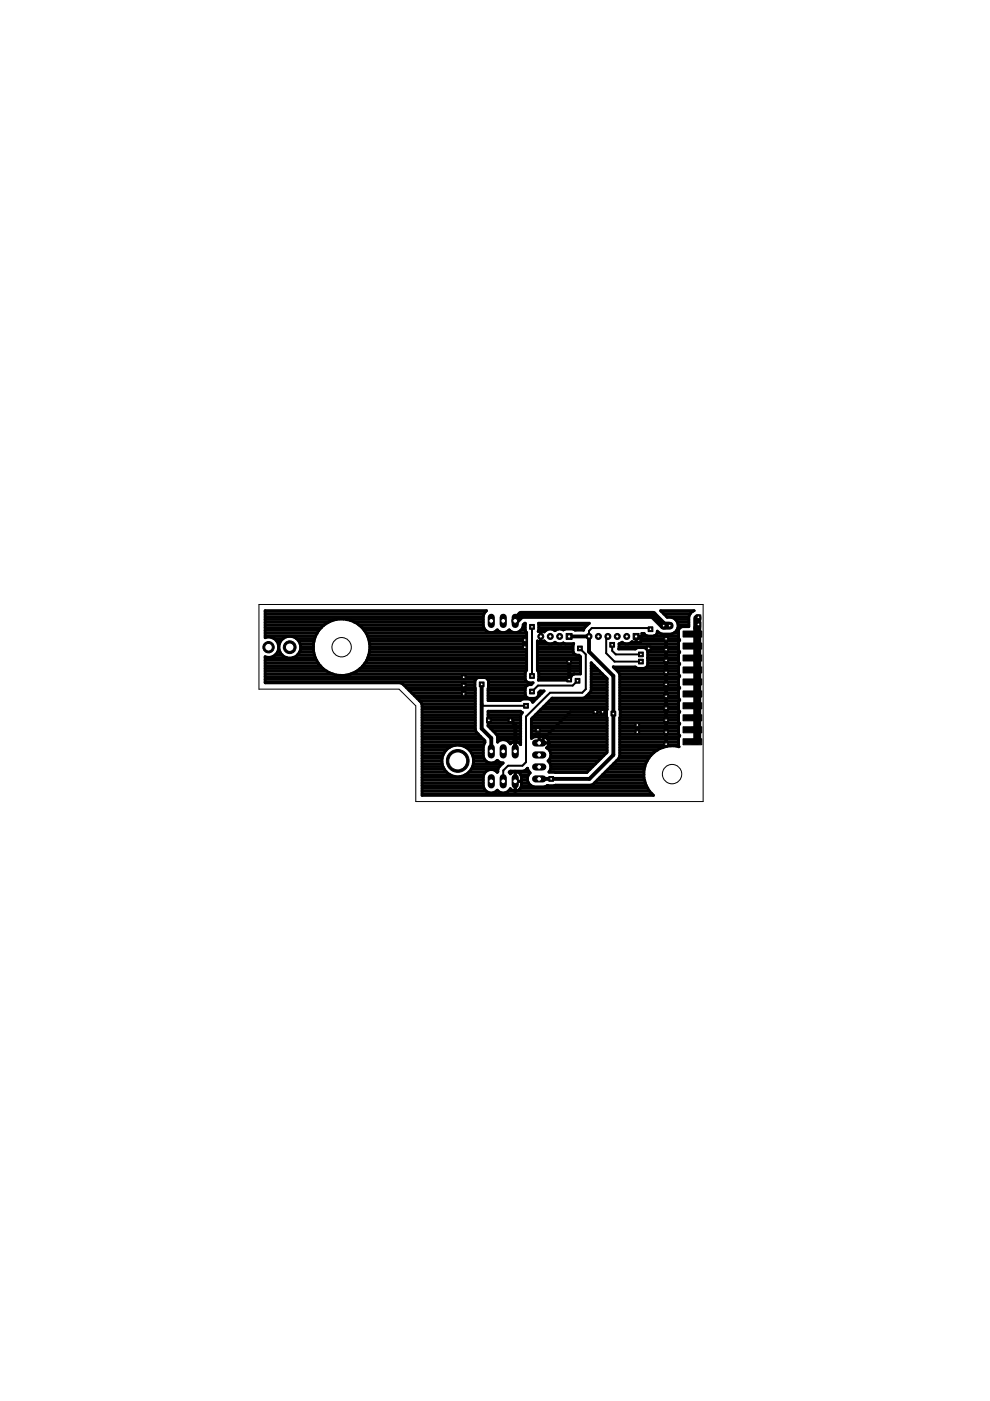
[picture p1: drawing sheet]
<svg xmlns="http://www.w3.org/2000/svg" width="210mm" height="297mm" viewBox="0 0 210 297" stroke-linecap="round" stroke-linejoin="round" font-family="sans-serif">
<path d="M144.8 133.8h4v1.3h-4zM144.8 136.3h4v1.3h-4zM144.8 138.9h4v1.2h-4zM144.8 141.4h4v1.3h-4zM144.8 144h4v1.2h-4zM144.8 146.5h4v1.3h-4zM144.8 149h4v1.3h-4zM144.8 151.6h4v1.2h-4zM144.8 154.1h4v1.3h-4zM144.8 156.6h4v1.3h-4z" fill="#000" stroke="#000" stroke-width=".21"/>
<path d="M112.8 132.9v10.4M123 137.5l1.2 1.2v7.4l-.8 .8h-6.8l-5.1 5v9.7l-.7 .7h-3.1l-1 1.1v2.3M128.9 134.9l-.4 .4v3.2l1.8 1.8h5.6M129.8 136.7v1.3l.8 .7h5.3M134.9 134.9l.5 .5h5.8M137.5 137.5l.3 .2h3.4M137.9 133.4l-.2-.2h-12.2l-.6 .6v1.1M102.1 149.4v.2h9.4M103.7 152.7h4.5M122.4 144.3l-1 1.1h-7.3l-1.3 1.2" fill="none" stroke="#000" stroke-width=".42"/>
<path d="M120.7 134.9h4.2v3.3l5.1 5.1v16.8l-5 5h-10.7M141.2 135.4v22.4M102.1 145.1v9.4l2.1 2v2.8M108.2 152.7l1 1v5.6M120.7 140.3v3.8" fill="none" stroke="#000" stroke-width=".83"/>
<g fill="none" stroke="#000" stroke-width=".61">
<path d="M56.2 133.1h11.9M56.2 133.6h11.4M56.2 140h10.9M56.2 139.4h4.6M56.2 134.8h10.7M56.2 134.2h11M56.2 132.5h12.5M56.2 131.9h13.4M56.2 131.3h15M56.2 130.8h46.3M56.2 130.2h46.4M56.2 129.6h46.8"/>
<path d="M58.1 135.4h1.9M58.3 138.9h1.5M58.7 136h.8M58.8 138.3h.6M59 136.5h.2M59.1 137.7h.1M59.1 137.1h.1M59.1 137.7a2.34 2.34 0 0 1 2.3-2.8 2.34 2.34 0 0 1 2.3 2.8M59.1 137.7a2.35 2.35 0 0 0 2.3 1.9 2.35 2.35 0 0 0 2.3-1.9M62.1 139.4h4.7M62.8 135.4h3.9M63 138.9h3.7"/>
<path d="M63.4 136h3.2M63.5 138.3h3M63.6 136.5h2.9M63.7 137.7h2.8M63.7 137.1h2.8M66.8 135h.1M66.8 139.4v.1M66.8 135l-.3 1.5v1.5l.3 1.4M66.8 139.4l.8 1.4M67.6 133.7h.1M67.6 133.7l-.8 1.3M68.6 132.6h.1"/>
<path d="M68.6 132.6l-1 1.1M69.9 131.8h.1M69.9 131.8l-1.3 .8M71.3 131.3h.1M71.3 131.3l-1.4 .5M72.8 131.2l1.5 .3M72.8 131.2h.1M72.8 131.2l-1.5 .1M73.4 131.3h29.1M74.3 131.5a6 6 0 0 1 4 4.2M74.3 131.5h.1M75.2 131.9h27.3"/>
<path d="M76.1 132.5h26.4M76.8 133.1h25.8M77.2 133.6h25.8M77.6 134.2h34.1M77.7 140h34M77.9 134.8h33.8M78 139.4h33.7M78.1 135.4h33.6M78.2 138.9h33.5M78.3 135.7h.1M78.3 138.7h.1M78.3 135.7l.1 1.5-.1 1.5"/>
<path d="M78.3 138.7l-.6 1.4M78.3 136h33.4M78.3 138.3h33.4M78.4 136.5h33.3M78.4 137.7h33.3M78.4 137.1h33.3M105.3 133.6h.2M107.8 133.6h.3M110.4 133.6h1M110.8 133.1h.6M110.9 132.5h.5M111.4 133.6v-1.5l-.5 .4a1.69 1.69 0 0 1-1.1 1.5 1.69 1.69 0 0 1-1.8-.5 1.63 1.63 0 0 1-2.6 0 1.69 1.69 0 0 1-1.7 .6 1.69 1.69 0 0 1-1.2-1.4v-2.2l.2-.6 .4-.4h-46.9v5.7a2.15 2.15 0 0 1 2.9 2 2.15 2.15 0 0 1-2.9 2v5.6h28.7l.5 .2 3.9 3.9 .2 .5v19.2h49.1l-1-.9-.7-1.4"/>
<path d="M111.4 133.6l.3 .5v8l-.3 .5v1.4M113.9 136.5h7.7M113.9 140h9.2M113.9 139.4h9.2M113.9 138.9h8.2M113.9 138.3h7.6M113.9 137.7h7.6M113.9 137.1h7.6M113.9 136h.1M114 136l-.1-.1v6.2l.3 .5v1.4M114 136l.6 .1 .7-.1M114.2 133.6h1.5"/>
<path d="M114.2 133.1h9.8M114.2 132.5h10.3M114.7 134.9h.1M114.7 133.8v2.3M114.7 136h.1M114.7 135.4h.1M114.7 134.8h.1M114.7 134.2h.1M115.3 136l1.1 .5M115.3 136h.2M117 136.5l.7-.3 .6 .3M117.6 133.6h.1"/>
<path d="M119 136.5l.4-.2 .4 .2M121.5 136.5l.1-.1-.1 .4v1.4a1.05 1.05 0 0 0 1.3 .7l.3 .3v3.7h-8.9M123.9 133.1l1-1h-10.7v1.5M123.9 133.1l-.2 .5h-1.8l-.4-.2h-1.7l-.3 .1a1.79 1.79 0 0 0-1.8 .2 1.78 1.78 0 0 0-2.4 .2l-.5-.1-.7 .1 .1-.3M131.3 136.5h12.6M131.3 137.1h12.6M132.6 136.5l-.7-.3-.6 .3-.1 1.1h3.5l.5-.3h1.4l.6 .4M134.9 136h.1M134.9 135.4h.1M135.9 136h8.1M136.1 134.9h-1.2v1.2M136.1 135.4h7.8"/>
<path d="M136.1 134.8h1M137.2 137.7h6.7M137.2 137.7l.1 .3v2.9l-.4 .7-.3 .1h-1.4l-.5-.3h-4.7l1.2 1.2 .2 .4v7.4M137.3 140h6.6M137.3 139.4h6.6M137.3 138.9h6.6M137.3 138.3h6.8M138.7 134.8h5.2M139.3 134.2h.6M140.2 129.6h6.7M140.8 130.2h5.5M141.4 130.8h4.6"/>
<path d="M142.8 134.2h1.1M143.2 131.3h2.8M143.5 133.6h.4M143.6 131.9h2.4M143.7 133.1h.5M143.8 132.5h2.2M143.9 133.6v1.7l.2 .4-.2 .4v1.7l.2 .4-.2 .5v1.6l.2 .5-.2 .4v1.7l.2 .4-.2 .5v1.6l.1 .4M146 130.8l.3-.7 .9-.6h-7.1l1.4 1.4a1.83 1.83 0 0 1 2.2 1.3 1.83 1.83 0 0 1-1.4 2.2h-1.9l-1-.6a.89 .89 0 0 1-.8 1.1h-1.4l-.3-.2-.3-.4h-.5v1.4l-.3 .3-.2 .1h-1.6l-.8 .4M146 130.8v2.1h-1.4l-.3 .1-.4 .6M146.8 139.5h.5l.5 .5M147.8 133.2l.3 .2v1M147.8 136.7l-.2 .3h-.8"/>
<path d="M56.2 142.3h13.1M56.2 142.9h14.3M56.2 144.6h44.5M56.2 144h44.6M56.2 143.5h55.2M56.2 141.7h12.3M56.2 141.2h11.7M56.2 140.6h11.3M67.6 140.8h.1M67.6 140.8l1 1.1M68.6 141.9h.1M68.6 141.9l1.3 .8"/>
<path d="M69.9 142.7h.1M69.9 142.7l1.4 .4M71.3 143.1h.1M71.3 143.1l1.5 .1M72.8 143.2h.1M74.3 142.9l-1.5 .3M74.3 142.9h.1M74.4 142.9h37M75.6 142.3h35.9M75.6 142.3l-1.3 .6M76.3 141.7h35.4M76.8 141.4l-1.2 .9"/>
<path d="M76.8 141.4h.1M76.9 141.2h34.8M77.4 140.6h34.3M77.7 140.1l-.9 1.3M77.7 140.1h.1M85.6 145.2h15.1M86.1 145.8h14.6M86.7 146.3h14.1M87.3 146.9h13.5M87.9 147.5h12.9M88.5 148.1h12.3M89 148.7h11.8"/>
<path d="M89.4 149.2h11.4M89.5 159.6h4.7M89.5 159h5.1M89.5 158.5h5.8M89.5 157.9h13.1M89.5 157.3h13.3M89.5 156.7h13M89.5 156.2h12.4M89.5 155.6h11.8M89.5 155h11.4M89.5 154.4h11.3M89.5 153.9h11.3"/>
<path d="M89.5 153.3h11.3M89.5 152.7h11.3M89.5 152.1h11.3M89.5 151.6h11.3M89.5 151h11.3M89.5 150.4h11.3M89.5 149.8h11.3M98.8 158.5h3.7M99.5 159h3M99.9 159.6h2.6M100.7 145.8l.1 8.9 .2 .5 1.8 1.9v.4l-.3 .7v2.2a1.71 1.71 0 0 0 1.2 1.3 1.71 1.71 0 0 0 1.7-.5l.3 .3 1 .3-1 .9-.3 1a1.69 1.69 0 0 0-1.7-.5 1.69 1.69 0 0 0-1.2 1.3v2.3a1.7 1.7 0 0 0 1.2 1.3 1.7 1.7 0 0 0 1.7-.6 1.67 1.67 0 0 0 2.8-.3 1.32 1.32 0 0 0 1.4 .5 1.32 1.32 0 0 0 1-1.2M100.7 145.8v-1.4l.4-.6 .3-.1 1.8 .1 .4 .6v1.4"/>
<path d="M103.4 144h8M103.5 153.9h6.9M103.5 153.3h6.9M103.5 152.7h6.9M103.5 152.1h6.9M103.5 151.6h6.9M103.5 151h7M103.5 148.1h10.3M103.5 147.5h7.9M103.5 146.9h7.9M103.5 146.3h7.9M103.6 145.2h8.4"/>
<path d="M103.6 145.8h7.8M103.6 144.6h8.2M104 154.4h6.4M104.6 155h5.8M105.1 155.6h5.3M105.5 156.2h4.9M105.5 157.3h.1M105.5 156.7h4.9M107.9 157.3h.8M108.7 157.3h1M108.7 157.3l-.5 .4a1.69 1.69 0 0 0-2.7-.4M109.2 157.2v2.1"/>
<path d="M109.2 159.3h.1M109.2 159h.1M109.2 158.5h.1M109.2 157.9h.1M109.2 157.3h.1M109.7 157.3l.7 .6v-6.2l.4-.6-.5-.3h-6.8v3.1l1.8 1.8 .2 .5v1.1M109.7 157.3h.7M111.4 144l.4 .6 .3 .2h.9l-.4 .4a1.01 1.01 0 0 0-1.2 .7l.1 1.7 .6 .5h1.4a1.04 1.04 0 0 0 .7-1.3l.3-.3h.9l-2.5 2.4-.3-.5-.4-.2h-1.4l-.5 .3h-6.8l.1-2.7M112.7 156.2h16M112.7 155.6h16M112.7 155h16M112.7 154.4h16"/>
<path d="M112.7 153.9h16M112.7 153.3h16M112.7 152.7h16M112.7 156.5l.5-.3h2a1.31 1.31 0 0 1 1.2 .9 1.31 1.31 0 0 1-.5 1.5l.6 .5M112.7 156.5h.1M112.8 148.7h.4M112.9 152.1h15.8M113.5 151.6h15.1M113.9 141.7h9.2M113.9 141.2h9.2M113.9 140.6h9.2M114.1 142.3h9"/>
<path d="M114.1 151h14.5M114.2 147.5h.1M114.2 144h6.8M114.2 146.9h.7M114.2 143.5h6.9M114.3 157.5h2.1M114.3 156.2v1.3M114.3 157.3h.1M114.3 156.7h.1M114.7 150.4h14M115.3 149.8h13.4M115.8 149.2h12.9"/>
<path d="M116 158.5h12.7M116.1 156.7h12.6M116.3 157.9h12.4M116.4 157.3h12.3M116.4 148.7h12.3M116.5 159h12.2M116.5 159.1a1.68 1.68 0 0 1-.3 2.2 1.64 1.64 0 0 1 .2 2.4h8.1M116.7 159.6h11.9M117 148.1h11.7M121.8 142.9a1.09 1.09 0 0 0-.9 1.3h-6.7v-.2M124.4 147.5h4.3M125 146.9h3.7"/>
<path d="M125.3 146.3v-5.8l3.4 3.4v6.5M125.3 146.3l-.1 .4-1.1 1.1-.4 .2h-6.6l-4.4 4.4v4.1M125.3 145.2h3.4M125.3 142.3h1.8M125.3 142.9h2.4M125.3 146.3h3.4M125.3 145.8h3.4M125.3 144.6h3.4M125.3 144h3.4M125.3 143.5h3M125.3 141.7h1.3M125.3 141.2h.7"/>
<path d="M125.3 140.6h.1M126.2 150.9h-5.3l-6.6 6.6M128.7 150.4v9.1l-4.3 4.3-6.9-.1M130.4 141.7h13.5M131 142.3h12.9M131.3 142.9h12.6M131.4 150.4v9.9l-.2 .5-5.5 5.5-.5 .2h-9.1M131.4 145.2h12.5M131.4 159.6h7.1M131.4 159h7.9M131.4 158.5h9.2M131.4 157.9h12.5"/>
<path d="M131.4 157.3h12.5M131.4 156.7h12.5M131.4 156.2h12.6M131.4 155.6h12.5M131.4 155h12.5M131.4 154.4h12.5M131.4 153.9h12.5M131.4 153.3h12.6M131.4 152.7h12.5M131.4 150.4h12.5M131.4 149.8h12.5M131.4 149.2h12.5"/>
<path d="M131.4 148.7h12.6M131.4 148.1h12.5M131.4 147.5h12.5M131.4 146.9h12.5M131.4 146.3h12.5M131.4 145.8h12.6M131.4 144.6h12.5M131.4 144h12.5M131.4 143.5h12.6M131.4 152.1h12.5M131.5 151.6h12.4M131.5 151h12.6"/>
<path d="M137.2 141.2h6.7M137.3 140.6h6.7M138.7 159.5h.1M138.7 159.5l-1.1 1.1M139.9 158.7h.1M139.9 158.7l-1.2 .8M141.4 158.2h.1M141.4 158.2l-1.5 .5M142.9 158.1h.1M142.9 158.1l-1.5 .1M144 145.8l.1 .1-.2 .4v1.6l.2 .5-.2 .4v1.7l.2 .4-.2 .5v1.6l.2 .5-.2 .4v1.7l.2 .4-.2 .4 .1 1.9-1.1-.2M147.8 142.3h.3"/>
<path d="M147.8 155h.3M147.8 152.4h.3M147.8 149.9h.3M147.8 147.1l.3 .3v.2M147.8 144.8h.3M89.5 163.7h5.2M89.5 167.7h13.6M89.5 168.3h48.7M89.5 167.1h13.1M89.5 166.6h13M89.5 166h13M89.5 165.4h13"/>
<path d="M89.5 164.8h13M89.5 164.3h5.9M89.5 163.1h4.7M89.5 162.5h4.4M89.5 161.9h4.2M89.5 161.4h4.2M89.5 160.8h4.2M89.5 160.2h4.4M98.7 164.3h3.9M99.4 163.7h3.6M99.9 163.1h5.7M100.2 162.5h5.7"/>
<path d="M100.2 160.2h2.3M100.4 161.9h6.1M100.4 160.8h2.2M100.4 161.4h2.7M105.3 167.7h.3M105.3 161.4h.3M105.3 163.7h.2M107.8 167.7h1.3M108 163.7h.7M108.7 163.7l-.5 .4-.3-.4 .3-.2h2.8l.8-.6 .6 1a1.69 1.69 0 0 0-.5 1.7 1.69 1.69 0 0 0 1.3 1.2h2.2l.7-.3M108.7 163.7h1M109.2 163.6v4.1"/>
<path d="M109.2 163.7h.1M109.2 165.7h1.4M109.2 167.1h.1M109.2 166.6h.1M109.2 166h.1M109.2 165.4h.1M109.2 164.8h.1M109.2 164.3h.1M109.4 167.7h28.3M109.7 163.7l.5 .3 .3 .6 .1 1.9M109.8 163.7h2.4M110.3 167.1h27.1"/>
<path d="M110.4 164.3h1.7M110.6 166.6h2M110.6 166h1.5M110.6 165.4h1.2M110.6 164.8h1.2M111.6 163.1h.3M116.1 166.6h.1M116.2 161.4h10.7M116.6 160.8h10.8M116.6 161.9h9.7M116.7 163.1h8.4M116.8 162.5h8.9"/>
<path d="M116.8 160.2h11.2M117.6 166.6h19.4M126 166h10.8M126.6 165.4h10.1M127.2 164.8h9.3M127.8 164.3h8.7M128.4 163.7h8.1M128.9 163.1h7.7M129.5 162.5h7.2M130.1 161.9h6.8M130.7 161.4h6.5M131.2 160.8h6.3"/>
<path d="M131.4 160.2h6.6M136.5 164.9l.4 1.4M136.9 161.9h.1M136.9 161.9l-.4 1.5v1.5M136.9 166.3h.1M137.6 160.6h.1M137.6 160.6l-.7 1.3"/>
<circle cx="97" cy="161.3" r="3.4"/>
</g>
<path d="M109.2 131.6l1.3-1.2h27.9l2.3 2.3h1.3M147.8 131.1v25.4" fill="none" stroke="#000" stroke-width="1.7"/>
<path d="M146.8 139.5h1M146.8 134.4h1.3M146.8 137h1.3M148.1 130.9l-.3 .2M146.8 154.7h1l.3 .3M146.8 152.2h1l.3 .2M146.8 149.6h1l.3 .3M146.8 147.1h.8l.5 .5M146.8 144.6h1l.3 .2M146.8 142h1l.3 .3M147.8 156.5v.3l.3 .2-.3 .3h-1" fill="none" stroke="#000" stroke-width="1.3"/>
<circle cx="56.9" cy="137.2" r="1.21" fill="#000" stroke="#000" stroke-width=".21"/>
<circle cx="56.9" cy="137.2" r=".8" fill="#fff" stroke="#000" stroke-width=".21"/>
<circle cx="61.4" cy="137.2" r="1.35" fill="#000" stroke="#000" stroke-width=".21"/>
<circle cx="61.4" cy="137.2" r=".9" fill="#fff" stroke="#000" stroke-width=".21"/>
<circle cx="97" cy="161.3" r="2.41" fill="#000" stroke="#000" stroke-width=".21"/>
<circle cx="97" cy="161.3" r="1.91" fill="#fff" stroke="#000" stroke-width=".21"/>
<path d="M134.2 134.3h1.3v1.3h-1.3z" fill="#000" stroke="#000" stroke-width=".21"/>
<circle cx="134.9" cy="134.9" r=".36" fill="#fff" stroke="#000" stroke-width=".21"/>
<circle cx="132.9" cy="134.9" r=".64" fill="#000" stroke="#000" stroke-width=".21"/>
<circle cx="132.9" cy="134.9" r=".36" fill="#fff" stroke="#000" stroke-width=".21"/>
<circle cx="130.9" cy="134.9" r=".64" fill="#000" stroke="#000" stroke-width=".21"/>
<circle cx="130.9" cy="134.9" r=".36" fill="#fff" stroke="#000" stroke-width=".21"/>
<circle cx="128.9" cy="134.9" r=".64" fill="#000" stroke="#000" stroke-width=".21"/>
<circle cx="128.9" cy="134.9" r=".36" fill="#fff" stroke="#000" stroke-width=".21"/>
<circle cx="126.9" cy="134.9" r=".64" fill="#000" stroke="#000" stroke-width=".21"/>
<circle cx="126.9" cy="134.9" r=".36" fill="#fff" stroke="#000" stroke-width=".21"/>
<circle cx="124.9" cy="134.9" r=".64" fill="#000" stroke="#000" stroke-width=".21"/>
<circle cx="124.9" cy="134.9" r=".36" fill="#fff" stroke="#000" stroke-width=".21"/>
<path d="M120 134.3h1.3v1.3h-1.3z" fill="#000" stroke="#000" stroke-width=".21"/>
<circle cx="120.7" cy="134.9" r=".36" fill="#fff" stroke="#000" stroke-width=".21"/>
<circle cx="118.7" cy="134.9" r=".64" fill="#000" stroke="#000" stroke-width=".21"/>
<circle cx="118.7" cy="134.9" r=".36" fill="#fff" stroke="#000" stroke-width=".21"/>
<circle cx="116.7" cy="134.9" r=".64" fill="#000" stroke="#000" stroke-width=".21"/>
<circle cx="116.7" cy="134.9" r=".36" fill="#fff" stroke="#000" stroke-width=".21"/>
<circle cx="114.7" cy="134.9" r=".64" fill="#000" stroke="#000" stroke-width=".21"/>
<circle cx="114.7" cy="134.9" r=".36" fill="#fff" stroke="#000" stroke-width=".21"/>
<path d="M109.2 158.5v1.6" fill="none" stroke="#000" stroke-width="1.5"/>
<circle cx="109.2" cy="159.3" r=".51" fill="#fff" stroke="#000" stroke-width=".21"/>
<path d="M106.7 158.5v1.6" fill="none" stroke="#000" stroke-width="1.5"/>
<circle cx="106.7" cy="159.3" r=".51" fill="#fff" stroke="#000" stroke-width=".21"/>
<path d="M104.2 158.5v1.6" fill="none" stroke="#000" stroke-width="1.5"/>
<circle cx="104.2" cy="159.3" r=".51" fill="#fff" stroke="#000" stroke-width=".21"/>
<path d="M109.2 130.9v1.5" fill="none" stroke="#000" stroke-width="1.5"/>
<circle cx="109.2" cy="131.6" r=".51" fill="#fff" stroke="#000" stroke-width=".21"/>
<path d="M106.7 130.9v1.5" fill="none" stroke="#000" stroke-width="1.5"/>
<circle cx="106.7" cy="131.6" r=".51" fill="#fff" stroke="#000" stroke-width=".21"/>
<path d="M104.2 130.9v1.5" fill="none" stroke="#000" stroke-width="1.5"/>
<circle cx="104.2" cy="131.6" r=".51" fill="#fff" stroke="#000" stroke-width=".21"/>
<path d="M109.2 164.9v1.5" fill="none" stroke="#000" stroke-width="1.5"/>
<circle cx="109.2" cy="165.7" r=".51" fill="#fff" stroke="#000" stroke-width=".21"/>
<path d="M106.7 164.9v1.5" fill="none" stroke="#000" stroke-width="1.5"/>
<circle cx="106.7" cy="165.7" r=".51" fill="#fff" stroke="#000" stroke-width=".21"/>
<path d="M104.2 164.9v1.5" fill="none" stroke="#000" stroke-width="1.5"/>
<circle cx="104.2" cy="165.7" r=".51" fill="#fff" stroke="#000" stroke-width=".21"/>
<path d="M113.6 162.6h1.5" fill="none" stroke="#000" stroke-width="1.5"/>
<circle cx="114.3" cy="162.6" r=".51" fill="#fff" stroke="#000" stroke-width=".21"/>
<path d="M113.6 165.1h1.5" fill="none" stroke="#000" stroke-width="1.5"/>
<circle cx="114.3" cy="165.1" r=".51" fill="#fff" stroke="#000" stroke-width=".21"/>
<path d="M113.6 160.1h1.5" fill="none" stroke="#000" stroke-width="1.5"/>
<circle cx="114.3" cy="160.1" r=".51" fill="#fff" stroke="#000" stroke-width=".21"/>
<path d="M113.6 157.5h1.5" fill="none" stroke="#000" stroke-width="1.5"/>
<circle cx="114.3" cy="157.5" r=".51" fill="#fff" stroke="#000" stroke-width=".21"/>
<path d="M137.4 132.9h1v1h-1z" fill="#000" stroke="#000" stroke-width=".21"/>
<circle cx="137.9" cy="133.4" r=".3" fill="#fff" stroke="#000" stroke-width=".21"/>
<path d="M129.5 150.8h1.1v1h-1.1z" fill="#000" stroke="#000" stroke-width=".21"/>
<circle cx="130" cy="151.3" r=".3" fill="#fff" stroke="#000" stroke-width=".21"/>
<path d="M101.6 144.6h1v1h-1z" fill="#000" stroke="#000" stroke-width=".21"/>
<circle cx="102.1" cy="145.1" r=".3" fill="#fff" stroke="#000" stroke-width=".21"/>
<path d="M116.4 164.6h1v1.1h-1z" fill="#000" stroke="#000" stroke-width=".21"/>
<circle cx="116.9" cy="165.1" r=".3" fill="#fff" stroke="#000" stroke-width=".21"/>
<path d="M111 149.1h1v1.1h-1z" fill="#000" stroke="#000" stroke-width=".21"/>
<circle cx="111.5" cy="149.6" r=".3" fill="#fff" stroke="#000" stroke-width=".21"/>
<path d="M140.7 134.9h1v1.1h-1z" fill="#000" stroke="#000" stroke-width=".21"/>
<circle cx="141.2" cy="135.4" r=".3" fill="#fff" stroke="#000" stroke-width=".21"/>
<path d="M140.7 137.2h1v1h-1z" fill="#000" stroke="#000" stroke-width=".21"/>
<circle cx="141.2" cy="137.7" r=".3" fill="#fff" stroke="#000" stroke-width=".21"/>
<path d="M140.7 139.5h1v1h-1z" fill="#000" stroke="#000" stroke-width=".21"/>
<circle cx="141.2" cy="140" r=".3" fill="#fff" stroke="#000" stroke-width=".21"/>
<path d="M140.7 142h1v1.1h-1z" fill="#000" stroke="#000" stroke-width=".21"/>
<circle cx="141.2" cy="142.6" r=".3" fill="#fff" stroke="#000" stroke-width=".21"/>
<path d="M140.7 144.6h1v1h-1z" fill="#000" stroke="#000" stroke-width=".21"/>
<circle cx="141.2" cy="145.1" r=".3" fill="#fff" stroke="#000" stroke-width=".21"/>
<path d="M140.7 147.1h1v1h-1z" fill="#000" stroke="#000" stroke-width=".21"/>
<circle cx="141.2" cy="147.6" r=".3" fill="#fff" stroke="#000" stroke-width=".21"/>
<path d="M140.7 149.6h1v1.1h-1z" fill="#000" stroke="#000" stroke-width=".21"/>
<circle cx="141.2" cy="150.2" r=".3" fill="#fff" stroke="#000" stroke-width=".21"/>
<path d="M140.7 152.2h1v1h-1z" fill="#000" stroke="#000" stroke-width=".21"/>
<circle cx="141.2" cy="152.7" r=".3" fill="#fff" stroke="#000" stroke-width=".21"/>
<path d="M140.7 154.7h1v1h-1z" fill="#000" stroke="#000" stroke-width=".21"/>
<circle cx="141.2" cy="155.2" r=".3" fill="#fff" stroke="#000" stroke-width=".21"/>
<path d="M140.7 157.3h1v1h-1z" fill="#000" stroke="#000" stroke-width=".21"/>
<circle cx="141.2" cy="157.8" r=".3" fill="#fff" stroke="#000" stroke-width=".21"/>
<path d="M137 137h1v1h-1z" fill="#000" stroke="#000" stroke-width=".21"/>
<circle cx="137.5" cy="137.5" r=".3" fill="#fff" stroke="#000" stroke-width=".21"/>
<path d="M125.7 150.4h1v1h-1z" fill="#000" stroke="#000" stroke-width=".21"/>
<circle cx="126.2" cy="150.9" r=".3" fill="#fff" stroke="#000" stroke-width=".21"/>
<path d="M120.2 143.6h1v1h-1z" fill="#000" stroke="#000" stroke-width=".21"/>
<circle cx="120.7" cy="144.1" r=".3" fill="#fff" stroke="#000" stroke-width=".21"/>
<path d="M120.2 139.8h1v1h-1z" fill="#000" stroke="#000" stroke-width=".21"/>
<circle cx="120.7" cy="140.3" r=".3" fill="#fff" stroke="#000" stroke-width=".21"/>
<path d="M103.1 152.2h1.1v1h-1.1z" fill="#000" stroke="#000" stroke-width=".21"/>
<circle cx="103.7" cy="152.7" r=".3" fill="#fff" stroke="#000" stroke-width=".21"/>
<path d="M107.7 152.2h1v1h-1z" fill="#000" stroke="#000" stroke-width=".21"/>
<circle cx="108.2" cy="152.7" r=".3" fill="#fff" stroke="#000" stroke-width=".21"/>
<path d="M97.8 143.1h1v1h-1z" fill="#000" stroke="#000" stroke-width=".21"/>
<circle cx="98.3" cy="143.6" r=".3" fill="#fff" stroke="#000" stroke-width=".21"/>
<path d="M97.8 144.8h1v1.1h-1z" fill="#000" stroke="#000" stroke-width=".21"/>
<circle cx="98.3" cy="145.4" r=".3" fill="#fff" stroke="#000" stroke-width=".21"/>
<path d="M97.8 146.6h1v1h-1z" fill="#000" stroke="#000" stroke-width=".21"/>
<circle cx="98.3" cy="147.1" r=".3" fill="#fff" stroke="#000" stroke-width=".21"/>
<path d="M113.6 154.2h1v1h-1z" fill="#000" stroke="#000" stroke-width=".21"/>
<circle cx="114.1" cy="154.7" r=".3" fill="#fff" stroke="#000" stroke-width=".21"/>
<path d="M127.3 150.4h1v1h-1z" fill="#000" stroke="#000" stroke-width=".21"/>
<circle cx="127.8" cy="150.9" r=".3" fill="#fff" stroke="#000" stroke-width=".21"/>
<path d="M134.6 153.2h1v1h-1z" fill="#000" stroke="#000" stroke-width=".21"/>
<circle cx="135.1" cy="153.7" r=".3" fill="#fff" stroke="#000" stroke-width=".21"/>
<path d="M134.6 154.7h1v1h-1z" fill="#000" stroke="#000" stroke-width=".21"/>
<circle cx="135.1" cy="155.2" r=".3" fill="#fff" stroke="#000" stroke-width=".21"/>
<path d="M110.8 135.2h1v1h-1z" fill="#000" stroke="#000" stroke-width=".21"/>
<circle cx="111.3" cy="135.7" r=".3" fill="#fff" stroke="#000" stroke-width=".21"/>
<path d="M110.8 136.7h1v1h-1z" fill="#000" stroke="#000" stroke-width=".21"/>
<circle cx="111.3" cy="137.2" r=".3" fill="#fff" stroke="#000" stroke-width=".21"/>
<path d="M140.2 132.1h1v1.1h-1z" fill="#000" stroke="#000" stroke-width=".21"/>
<circle cx="140.7" cy="132.7" r=".3" fill="#fff" stroke="#000" stroke-width=".21"/>
<path d="M141.5 132.1h1v1.1h-1z" fill="#000" stroke="#000" stroke-width=".21"/>
<circle cx="142" cy="132.7" r=".3" fill="#fff" stroke="#000" stroke-width=".21"/>
<path d="M135.4 138.2h1v1.1h-1z" fill="#000" stroke="#000" stroke-width=".21"/>
<circle cx="135.9" cy="138.7" r=".3" fill="#fff" stroke="#000" stroke-width=".21"/>
<path d="M129.3 136.2h1v1h-1z" fill="#000" stroke="#000" stroke-width=".21"/>
<circle cx="129.8" cy="136.7" r=".3" fill="#fff" stroke="#000" stroke-width=".21"/>
<path d="M135.4 139.8h1v1h-1z" fill="#000" stroke="#000" stroke-width=".21"/>
<circle cx="135.9" cy="140.3" r=".3" fill="#fff" stroke="#000" stroke-width=".21"/>
<path d="M122.4 137h1.1v1h-1.1z" fill="#000" stroke="#000" stroke-width=".21"/>
<circle cx="123" cy="137.5" r=".3" fill="#fff" stroke="#000" stroke-width=".21"/>
<path d="M112.3 146.1h1v1h-1z" fill="#000" stroke="#000" stroke-width=".21"/>
<circle cx="112.8" cy="146.6" r=".3" fill="#fff" stroke="#000" stroke-width=".21"/>
<path d="M121.9 143.8h1.1v1h-1.1z" fill="#000" stroke="#000" stroke-width=".21"/>
<circle cx="122.4" cy="144.3" r=".3" fill="#fff" stroke="#000" stroke-width=".21"/>
<path d="M147.6 131.9h1v1h-1z" fill="#000" stroke="#000" stroke-width=".21"/>
<circle cx="148.1" cy="132.4" r=".3" fill="#fff" stroke="#000" stroke-width=".21"/>
<path d="M147.6 130.4h1v1h-1z" fill="#000" stroke="#000" stroke-width=".21"/>
<circle cx="148.1" cy="130.9" r=".3" fill="#fff" stroke="#000" stroke-width=".21"/>
<path d="M112.3 142.8h1v1h-1z" fill="#000" stroke="#000" stroke-width=".21"/>
<circle cx="112.8" cy="143.3" r=".3" fill="#fff" stroke="#000" stroke-width=".21"/>
<path d="M112.3 132.4h1v1h-1z" fill="#000" stroke="#000" stroke-width=".21"/>
<circle cx="112.8" cy="132.9" r=".3" fill="#fff" stroke="#000" stroke-width=".21"/>
<g fill="none" stroke="#000" stroke-width=".21">
<path d="M54.9 128.2h94.2v41.7h-60.9v-20.3l-3.6-3.5h-29.7z"/>
<circle cx="72.4" cy="137.2" r="2.05"/>
<circle cx="142.5" cy="164.1" r="2.05"/>
</g>
</svg>
